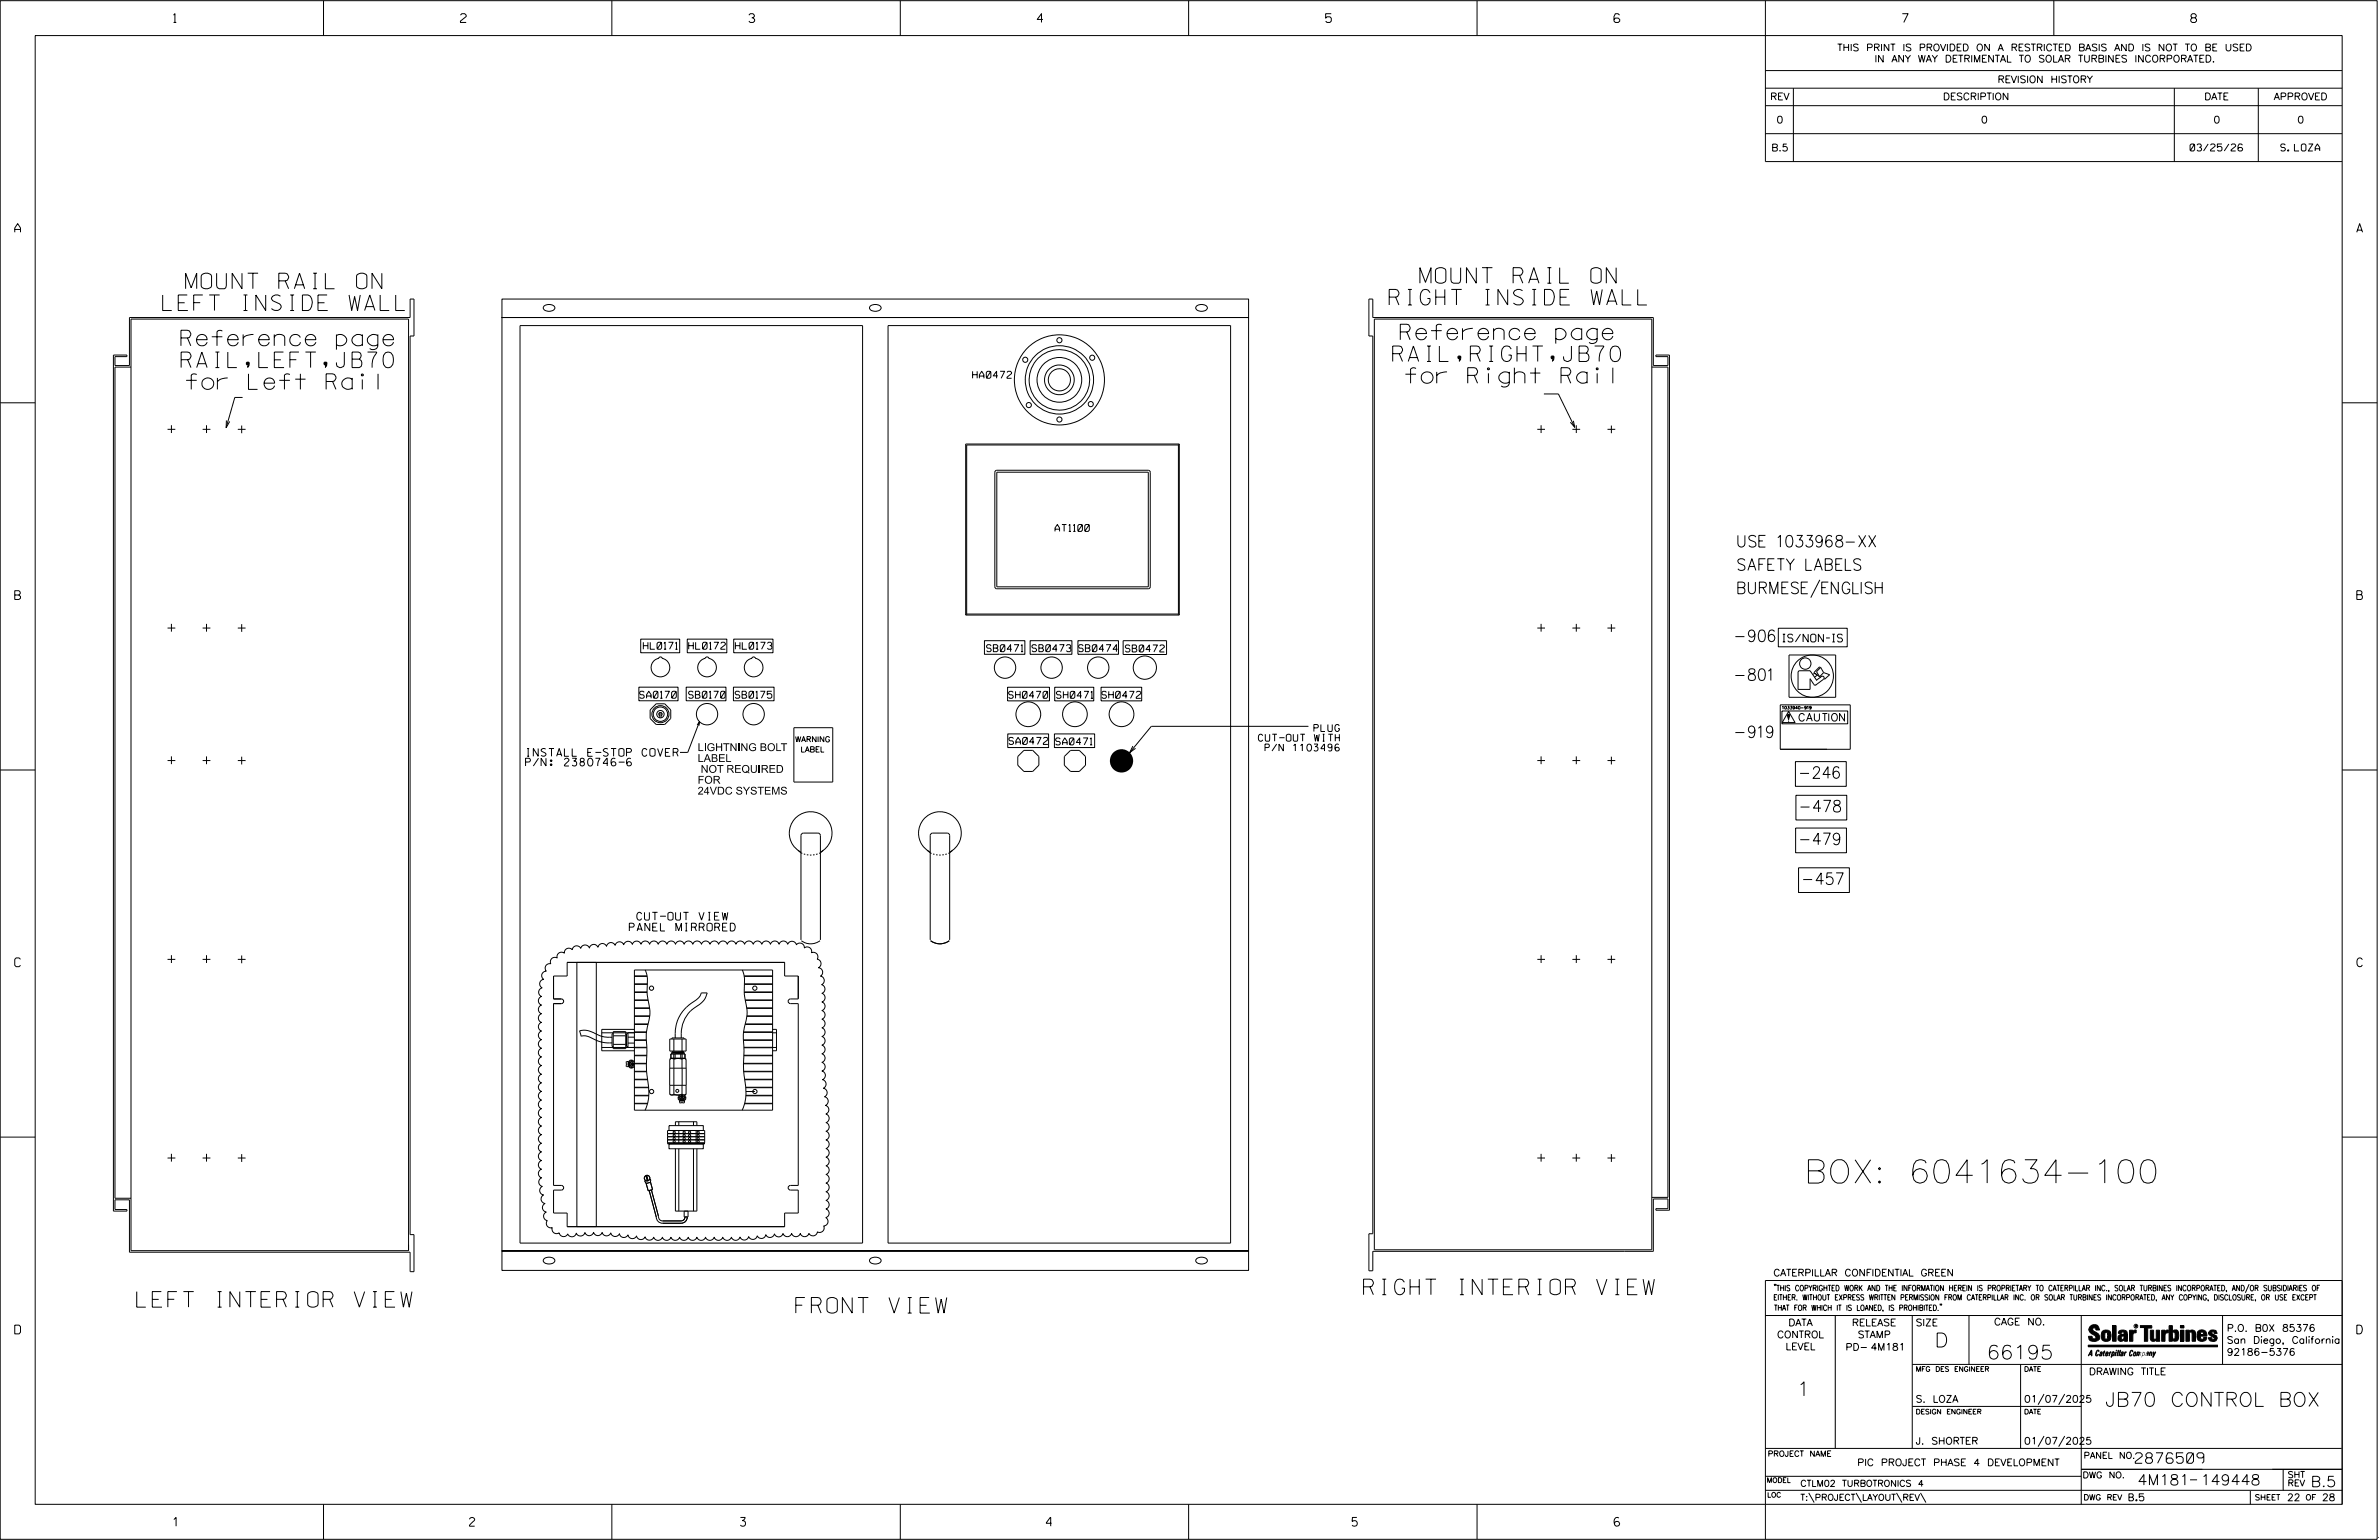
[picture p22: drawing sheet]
<svg xmlns="http://www.w3.org/2000/svg" width="864mm" height="559mm" viewBox="0 0 864 559" stroke-linecap="round" stroke-linejoin="round" font-family="sans-serif">
<defs><g id="words">
<text font-size="8.5" x="654.9" y="429.3">BOX: 6041634-100</text>
<g font-size="5.6">
<text x="67.4" y="104.8">MOUNT RAIL ON</text>
<text x="515.4" y="102.8">MOUNT RAIL ON</text>
<text x="59" y="112.7">LEFT INSIDE WALL</text>
<text x="504.3" y="110.7">RIGHT INSIDE WALL</text>
<text x="65.7" y="125.5">Reference page</text>
<text x="508.3" y="123.3">Reference page</text>
<text x="505.6" y="131.2">RAIL,RIGHT,JB70</text>
<text x="65.8" y="133.4">RAIL,LEFT,JB70</text>
<text x="67.6" y="141.3">for Left Rail</text>
<text x="508.3" y="139.1">for Right Rail</text>
<text x="495" y="469.8">RIGHT INTERIOR VIEW</text>
<text x="49.6" y="474.3">LEFT INTERIOR VIEW</text>
<text x="288.9" y="476.5">FRONT VIEW</text>
</g>
<g font-size="5.1">
<text x="702.3" y="488.8">D</text>
<text x="721.2" y="493.2">66195</text>
<text x="652.2" y="506.5">1</text>
<text x="764.2" y="510.3">JB70 CONTROL BOX</text>
</g>
<g font-size="4.2">
<text x="630.9" y="198.5">USE 1033968-XX</text>
<text x="630.9" y="207">SAFETY LABELS</text>
<text x="630.9" y="215.4">BURMESE/ENGLISH</text>
<text x="630" y="232.8">-906</text>
<text x="630" y="246.9">-801</text>
<text x="630" y="267.6">-919</text>
<text x="653.4" y="282.4">-246</text>
<text x="653.6" y="294.7">-478</text>
<text x="653.5" y="306.5">-479</text>
<text x="654.6" y="321">-457</text>
</g>
<g font-size="3.8">
<text x="775.1" y="531">2876509</text>
<text x="775.9" y="538.9">4M181</text>
<text x="798.8" y="538.9">149448</text>
<text x="838.8" y="539.5">B.5</text>
</g>
<g font-size="3.2">
<text x="63" y="8.2">1</text>
<text x="167.2" y="8.2">2</text>
<text x="271.8" y="8.2">3</text>
<text x="376.5" y="8.2">4</text>
<text x="481.2" y="8.2">5</text>
<text x="690.6" y="8.2">7</text>
<text x="795.3" y="8.2">8</text>
<text x="5.4" y="84.3">A</text>
<text x="855.5" y="84.3">A</text>
<text x="5.4" y="217.5">B</text>
<text x="855.6" y="217.5">B</text>
<text x="5.4" y="350.8">C</text>
<text x="855.6" y="350.8">C</text>
<text x="5.4" y="484">D</text>
<text x="855.6" y="484">D</text>
<text x="62.8" y="553.8">1</text>
<text x="170.4" y="553.8">2</text>
<text x="268.8" y="553.8">3</text>
<text x="379.8" y="553.8">4</text>
<text x="490.8" y="553.8">5</text>
<text x="585.9" y="553.8">6</text>
</g>
<g font-size="2.8">
<text x="647.2" y="232.9">IS/NON-IS</text>
<text x="190.8" y="274.4">INSTALL E-STOP COVER</text>
<text x="253.3" y="272.5">LIGHTNING BOLT</text>
<text x="190.8" y="277.9">P/N: 2380746-6</text>
<text x="253.3" y="276.5">LABEL</text>
<text x="254.3" y="280.4">NOT REQUIRED</text>
<text x="253.3" y="284.4">FOR</text>
<text x="253.3" y="288.3">24VDC SYSTEMS</text>
<text x="231.2" y="333.9">CUT-OUT VIEW</text>
<text x="228.5" y="337.8">PANEL MIRRORED</text>
</g>
<text font-size="2.7" x="653.1" y="261.6">CAUTION</text>
<g font-size="2.5">
<text x="666.9" y="18.5">THIS PRINT IS PROVIDED ON A RESTRICTED BASIS AND IS NOT TO BE USED</text>
<text x="680.5" y="22.6">IN ANY WAY DETRIMENTAL TO SOLAR TURBINES INCORPORATED.</text>
<text x="725.1" y="30">REVISION HISTORY</text>
<text x="642.6" y="36.3">REV</text>
<text x="705.3" y="36.3">DESCRIPTION</text>
<text x="800.2" y="36.3">DATE</text>
<text x="825.4" y="36.3">APPROVED</text>
<text x="644.9" y="44.7">0</text>
<text x="719.1" y="44.7">0</text>
<text x="803.5" y="44.7">0</text>
<text x="834" y="44.7">0</text>
<text x="643" y="54.8">B.5</text>
<text x="795" y="54.8">03/25/26</text>
<text x="827.9" y="54.8">S. LOZA</text>
<text x="353" y="137.3">HA0472</text>
<text x="383" y="192.8">AT1100</text>
<text x="233.5" y="235.6">HL0171</text>
<text x="250" y="235.6">HL0172</text>
<text x="266.9" y="235.6">HL0173</text>
<text x="358.1" y="236.5">SB0471</text>
<text x="374.6" y="236.5">SB0473</text>
<text x="391.5" y="236.5">SB0474</text>
<text x="408.5" y="236.6">SB0472</text>
<text x="232.2" y="253.4">SA0170</text>
<text x="250" y="253.4">SB0170</text>
<text x="266.9" y="253.4">SB0175</text>
<text x="366.2" y="253.4">SH0470</text>
<text x="383.5" y="253.4">SH0471</text>
<text x="400" y="253.4">SH0472</text>
<text x="456.8" y="269">CUT-OUT WITH</text>
<text x="477" y="265.4">PLUG</text>
<text x="366.3" y="270.1">SA0472</text>
<text x="383.2" y="270.3">SA0471</text>
<text x="459.2" y="272.5">P/N 1103496</text>
<text x="643.8" y="463">CATERPILLAR CONFIDENTIAL GREEN</text>
<text x="645.1" y="485.5">CONTROL</text>
<text x="649.2" y="481.1">DATA</text>
<text x="672.3" y="481.1">RELEASE</text>
<text x="674.4" y="485.5">STAMP</text>
<text x="695.4" y="481.1">SIZE</text>
<text x="723.8" y="480.8">CAGE NO.</text>
<text x="808.4" y="483.1">P.O. B0X 85376</text>
<text x="648.2" y="489.8">LEVEL</text>
<text x="669.9" y="490">PD- 4M181</text>
<text x="808.4" y="487.5">San Diego, California</text>
<text x="808.4" y="491.8">92186-5376</text>
<text x="758.3" y="498.9">DRAWING TITLE</text>
<text x="695.4" y="508.9">S. LOZA</text>
<text x="734.8" y="508.9">01/07/2025</text>
<text x="695.4" y="524.1">J. SHORTER</text>
<text x="734.8" y="524.1">01/07/2025</text>
<text x="674.2" y="531.9">PIC PROJECT PHASE 4 DEVELOPMENT</text>
<text x="772.8" y="544.6">B.5</text>
<text x="830.2" y="544.6">22</text>
<text x="842.9" y="544.6">28</text>
</g>
<g font-size="2.3">
<text x="756.4" y="529.2">PANEL NO.</text>
<text x="653.5" y="539.4">CTLM02 TURBOTRONICS 4</text>
<text x="756" y="536.3">DWG NO.</text>
<text x="830.4" y="539.3">REV</text>
<text x="830.4" y="536.2">SHT</text>
<text x="653.5" y="544.5">T:\PROJECT\LAYOUT\REV\</text>
</g>
<g font-size="2">
<text x="288.6" y="269.2">WARNING</text>
<text x="290.6" y="272.9">LABEL</text>
<text x="643.8" y="468.4">&quot;THIS COPYRIGHTED WORK AND THE INFORMATION HEREIN IS PROPRIETARY TO CATERPILLAR INC., SOLAR TURBINES INCORPORATED, AND/OR SUBSIDIARIES OF</text>
<text x="643.8" y="471.8">EITHER. WITHOUT EXPRESS WRITTEN PERMISSION FROM CATERPILLAR INC. OR SOLAR TURBINES INCORPORATED, ANY COPYING, DISCLOSURE, OR USE EXCEPT</text>
<text x="644" y="475.6">THAT FOR WHICH IT IS LOANED, IS PROHIBITED.&quot;</text>
<text x="641.7" y="528.5">PROJECT NAME</text>
<text x="756.3" y="544.3">DWG REV</text>
<text x="818.5" y="544.3">SHEET</text>
<text x="836.9" y="544.3">OF</text>
</g>
<g font-size="1.8">
<text x="695.4" y="497.6">MFG DES ENGINEER</text>
<text x="734.8" y="497.6">DATE</text>
<text x="695.4" y="513.1">DESIGN ENGINEER</text>
<text x="734.8" y="513.1">DATE</text>
<text x="641.3" y="538">MODEL</text>
<text x="641.5" y="543.3">LOC</text>
</g>
<text font-size="1" x="647" y="257.3">1033940-919</text>
<text font-size=".9" x="775.1" y="481.7">R</text>
</g></defs>
<g fill="none" stroke="#000" stroke-width=".36">
<path d="M.1 .2h862.8v558.4h-862.8zM12.8 12.9h837.4v533h-837.4zM117.4 .2v12.7M222.1 .2v12.7M326.8 .2v12.7M431.5 .2v12.7M536.2 .2v12.7M587.9 5.5l-.5-.5h-1l-.5 1v1.7l.5 .4h1l.6-.4v-.6l-.6-.5h-1l-.5 .5M640.9 .2v58.4h209.3M745.6 .2v12.7M640.9 25.6h209.3M640.9 32h209.3"/>
<path d="M640.9 38.3h209.3M651 32v26.6M789.3 32v26.6M819.8 32v26.6M640.9 48.5h209.3M47.6 115.8h100.7v338h-100.7zM148.9 108.5v6.7h-101.9v17.4h-5.3v-3.2h4.4v-.6h-4.9v310.7h4.9v-.6h-4.4v-3.5h5.3v19h101.9v7h1.4v-13.4h-1.4v-326.1h1.4v-13.4M182.2 108.5h271v352.5h-271v-7.1h271h-271v-338.7h271h-271zM188.8 118.1h124.3v333h-124.3zM197.5 111a2.63 2.63 0 0 1 3.9 .7 2.43 2.43 0 0 1-4.2 0zM316 111a2.63 2.63 0 0 1 3.9 .7 2.43 2.43 0 0 1-4.3 0zM322.4 118.1h124.3v333h-124.3z"/>
<path d="M434.4 111a2.62 2.62 0 0 1 3.9 .7 2.43 2.43 0 0 1-4.2 0zM496.9 108.5h1.4v6.7h101.9v17.4h5.3v-3.2h-4.4v-.6h4.9v310.3h-4.9v-.5h4.4v-3.6h-5.3v19.1h-101.9v7h-1.4v-13.4h1.4v-325.8h-1.4zM498.9 115.8h100.7v337.7h-100.7zM47.6 133.2h-5.9v301.6h5.9M599.6 133.2h5.9v301.3h-5.9M.1 146.2h12.7M60.8 155.8h2.8M62.2 154.3v2.8M73.6 155.8h2.8M75 154.3v2.8M82.2 152.6l-.1 2.6 1.3-2.3M86.3 155.8h2.8"/>
<path d="M87.7 154.4v2.8M88.1 144.2h-2.9l-3.1 11M558.1 155.8h2.7M559.4 154.3v2.8M560.5 142.9h5.2l5.9 12.1M570.8 155.8h2.8M571.1 152.7l.5 2.3-1.5-1.8M572.2 154.3v2.8M583.5 155.8h2.9M584.9 154.4v2.8M850.2 146.2h12.7M361.3 170.8l.5-.2h55l.5 .2 .2 .5v41.6l-.2 .5-.5 .2h-55l-.5-.2-.2-.5v-41.6z"/>
<path d="M361.8 171.3h55v41.6h-55zM427.8 161.5v61.3M427.8 161.5h-76.9v61.3M428.1 161.1l-.3 .4M428.1 161.1v62.1M428.1 161.1h-77.5v62.1M660.6 210.4l-3.3 6.5M60.8 227.9h2.8M62.2 226.4v2.8M73.6 227.9h2.8M75 226.4v2.8M86.3 227.9h2.8"/>
<path d="M87.7 226.5v2.8M232.6 231.9h14.1v5h-14.1zM237.2 240l2.2-1.6h.6l.4 .5a3.4 3.4 0 0 1 2.5 4.6 3.4 3.4 0 0 1-4.9 1.6 3.4 3.4 0 0 1-.8-5.1zM249.5 231.9h14.3v5h-14.3zM254.1 240l2.1-1.5a3.8 3.8 0 0 1 3.5 5.1 3.4 3.4 0 0 1-4.9 1.5 3.4 3.4 0 0 1-.7-5.1zM266.3 231.9h14.3v5h-14.3zM271 240l2.3-1.6 .9 .3a3.7 3.7 0 0 1 2.2 5.4 3.4 3.4 0 0 1-4.9 .8 3.4 3.4 0 0 1-.5-4.9zM350.6 223.2h77.5M350.9 222.8h76.9M350.9 222.8l-.3 .4M357.4 232.5h14.6v4.9h-14.6zM373.9 232.5h15.2v4.9h-15.2z"/>
<path d="M391.3 232.5h14.7v4.9h-14.7zM407.7 232.5h15.8v5h-15.8zM427.8 222.8l.3 .4M558.1 227.9h2.7M559.4 226.4v2.8M570.8 227.9h2.8M572.2 226.4v2.8M583.5 227.9h2.9M584.9 226.5v2.8M645.5 228h25.1v6.7h-25.1zM649.4 237.7h17v15.3h-17zM231.9 249.3h14.2v5h-14.2z"/>
<path d="M239.5 259.7a.62 .62 0 0 1-.2-.9 .62 .62 0 0 1 .9 0 .62 .62 0 0 1-.2 .9M239.5 258.6v1.9M240 258.6v1.9M249.1 249.3h14.4v5h-14.4zM266.2 249.3h14.8v5h-14.8zM365.8 249.4h15.2v4.9h-15.2zM382.9 249.4h14.2v4.9h-14.2zM399.7 249.4h14.7v4.9h-14.7zM646.3 255.8h25.4v16.1h-25.4zM646.9 258h23.8v4.6h-23.8zM649.3 258.1l2.3 4.1h-4.6zM649.7 259.7l-.8 .5"/>
<path d="M653.3 243.4h3.8l2.5 3.6M653.4 243.4l-.7 .5v6.1M658.1 244.7l.7-.4 .9 .7-1 .7M659.2 248.5h-.6l-1.5-2.2v3.9h-4.5M659.4 246.8l1.6-1.2a.63 .63 0 0 1 1-.1 .63 .63 0 0 1 0 1l-2.9 2.1M660.5 245.6l.4 .1M660.8 242.3l-.3-.3-2 2.1 2 1.5M662 244.1l2.2 .7-1.8 1.6-.3-.1M662 244.1l-1.1-1.9-1.5 1.5 1.1 1.9M662 244.1l-1.5 1.5M.1 279.4h12.7M60.8 276h2.8"/>
<path d="M62.2 274.5v2.8M73.6 276h2.8M75 274.5v2.8M86.3 276h2.8M87.7 274.6v2.8M253.1 263.1l.8-1.2-.1 1.4M253.9 261.9l-4.2 11.1h-2.9M288.2 264.1h14.1v19.7h-14.1zM365.8 266.3h14.8v5h-14.8zM382.8 266.3h14.6v5h-14.6zM411.2 270.7l-1.1 2.4 2.1-1.6M475 263.6h-57.1l-7.8 9.5"/>
<path d="M558.1 276h2.7M559.4 274.5v2.8M570.8 276h2.8M572.2 274.5v2.8M583.5 276h2.9M584.9 274.6v2.8M651.8 276.4h18.4v8.9h-18.4zM850.2 279.4h12.7M651.9 288.6h18.5v8.9h-18.5zM289.7 308.5l1.6 1.2M290.8 309.2a7.8 7.8 0 0 1-2.5-11.8 7.8 7.8 0 0 1 12 0 7.8 7.8 0 0 1-2.5 11.8M291.8 309.9l.5 .1"/>
<path d="M292.9 310.2h.5M294 310.3h.6M295.7 310.2h-.6M296.8 309.9l-.6 .1M298.9 308.5l-1.6 1.2M336.6 308.5l1.6 1.2M337.7 309.2a7.8 7.8 0 0 1-2.5-11.8 7.8 7.8 0 0 1 12 0 7.8 7.8 0 0 1-2.5 11.8M338.7 309.9l.5 .1M339.8 310.2h.6M340.9 310.3h.6M342.6 310.2h-.5M343.7 309.9l-.6 .1"/>
<path d="M345.8 308.5l-1.6 1.2M651.8 300.5h18.5v8.9h-18.5zM652.9 314.9h18.4v8.9h-18.4zM60.8 348.1h2.8M62.2 346.6v2.8M73.6 348.1h2.8M75 346.6v2.8M86.3 348.1h2.8M87.7 346.7v2.8M200.3 347.8l.7-.4 1.2 .2v-.4a1.66 1.66 0 0 1 .9-1.5 1.66 1.66 0 0 1 1.8 .2 1.65 1.65 0 0 1 .9-1.7 1.65 1.65 0 0 1 1.9 .4 1.65 1.65 0 0 1 1.4-1.4 1.65 1.65 0 0 1 1.7 .9 1.65 1.65 0 0 1 1.6-1.2 1.65 1.65 0 0 1 1.6 1.1 1.62 1.62 0 0 1 1.4-1.3 1.62 1.62 0 0 1 1.7 1 1.63 1.63 0 0 1 1.4-1.3 1.63 1.63 0 0 1 1.7 1 1.65 1.65 0 0 1 1.4-1.4 1.65 1.65 0 0 1 1.7 1 1.62 1.62 0 0 1 1.5-1.3 1.62 1.62 0 0 1 1.6 1.1 1.64 1.64 0 0 1 1.5-1.2 1.64 1.64 0 0 1 1.7 1.1 1.65 1.65 0 0 1 1.5-1.2 1.65 1.65 0 0 1 1.6 1.1 1.64 1.64 0 0 1 1.6-1.1 1.64 1.64 0 0 1 1.5 1.1 1.62 1.62 0 0 1 1.6-1.1 1.62 1.62 0 0 1 1.5 1.1 1.64 1.64 0 0 1 1.6-1.1 1.64 1.64 0 0 1 1.6 1.1 1.64 1.64 0 0 1 1.5-1.1 1.64 1.64 0 0 1 1.6 1.1 1.64 1.64 0 0 1 1.6-1.1 1.64 1.64 0 0 1 1.6 1.1 1.64 1.64 0 0 1 1.5-1.1 1.64 1.64 0 0 1 1.6 1.1 1.64 1.64 0 0 1 1.6-1.1 1.64 1.64 0 0 1 1.5 1.1 1.62 1.62 0 0 1 1.6-1.1 1.62 1.62 0 0 1 1.5 1.1 1.64 1.64 0 0 1 1.6-1.1 1.64 1.64 0 0 1 1.6 1.1 1.64 1.64 0 0 1 1.5-1.1 1.64 1.64 0 0 1 1.6 1.1 1.64 1.64 0 0 1 1.6-1.1 1.64 1.64 0 0 1 1.6 1.1 1.64 1.64 0 0 1 1.5-1.1 1.64 1.64 0 0 1 1.6 1.1 1.64 1.64 0 0 1 1.6-1.1 1.64 1.64 0 0 1 1.5 1.1 1.62 1.62 0 0 1 1.6-1.1 1.62 1.62 0 0 1 1.5 1.1 1.64 1.64 0 0 1 1.6-1.1 1.64 1.64 0 0 1 1.6 1.1 1.64 1.64 0 0 1 1.6-1.1 1.64 1.64 0 0 1 1.5 1.1 1.64 1.64 0 0 1 1.6-1.1 1.64 1.64 0 0 1 1.6 1.1 1.65 1.65 0 0 1 1.6-1 1.65 1.65 0 0 1 1.5 1.2 1.63 1.63 0 0 1 1.9-.5 1.63 1.63 0 0 1 1 1.7 1.65 1.65 0 0 1 1.9-.1 1.65 1.65 0 0 1 .7 1.8 1.65 1.65 0 0 1 1.9 .4 1.65 1.65 0 0 1 .2 2 1.65 1.65 0 0 1 1.3 1.3 1.65 1.65 0 0 1-.9 1.8 1.64 1.64 0 0 1 1.5 1.2 1.64 1.64 0 0 1-.7 1.8 1.65 1.65 0 0 1 1.3 1.4 1.65 1.65 0 0 1-.9 1.7 1.65 1.65 0 0 1 1.2 1.5 1.65 1.65 0 0 1-1.1 1.6 1.66 1.66 0 0 1 1.1 1.6 1.66 1.66 0 0 1-1.1 1.6 1.63 1.63 0 0 1 1.1 1.5 1.63 1.63 0 0 1-1.1 1.6 1.66 1.66 0 0 1 1.1 1.5 1.66 1.66 0 0 1-1.1 1.6 1.66 1.66 0 0 1 1.1 1.6 1.66 1.66 0 0 1-1.1 1.6 1.66 1.66 0 0 1 1.1 1.5 1.66 1.66 0 0 1-1.1 1.6 1.66 1.66 0 0 1 1.1 1.6 1.66 1.66 0 0 1-1.1 1.5 1.66 1.66 0 0 1 1.1 1.6 1.66 1.66 0 0 1-1.1 1.6 1.63 1.63 0 0 1 1.1 1.5 1.63 1.63 0 0 1-1.1 1.6 1.64 1.64 0 0 1 1.1 1.6 1.64 1.64 0 0 1-1.1 1.5 1.65 1.65 0 0 1 1.2 1.5 1.65 1.65 0 0 1-1 1.7 1.64 1.64 0 0 1 1.3 1.4 1.64 1.64 0 0 1-1 1.7 1.65 1.65 0 0 1 1.3 1.4 1.65 1.65 0 0 1-.9 1.7 1.66 1.66 0 0 1 1.3 1.4 1.66 1.66 0 0 1-1 1.7 1.63 1.63 0 0 1 1.3 1.5 1.63 1.63 0 0 1-1.1 1.6 1.65 1.65 0 0 1 1.2 1.6 1.65 1.65 0 0 1-1.1 1.6 1.66 1.66 0 0 1 1.1 1.5 1.66 1.66 0 0 1-1.1 1.6 1.66 1.66 0 0 1 1.1 1.6 1.66 1.66 0 0 1-1.1 1.5 1.66 1.66 0 0 1 1.1 1.6 1.66 1.66 0 0 1-1.1 1.6 1.63 1.63 0 0 1 1.1 1.5 1.63 1.63 0 0 1-1.1 1.6 1.66 1.66 0 0 1 1.1 1.5 1.66 1.66 0 0 1-1.1 1.6 1.66 1.66 0 0 1 1.1 1.6 1.66 1.66 0 0 1-1.1 1.6 1.66 1.66 0 0 1 1.1 1.5 1.66 1.66 0 0 1-1.1 1.6 1.66 1.66 0 0 1 1.1 1.6 1.66 1.66 0 0 1-1.1 1.5 1.66 1.66 0 0 1 1.1 1.6 1.66 1.66 0 0 1-1.1 1.6 1.63 1.63 0 0 1 1.1 1.5 1.63 1.63 0 0 1-1.1 1.6 1.64 1.64 0 0 1 1.1 1.6 1.64 1.64 0 0 1-1.2 1.5 1.64 1.64 0 0 1 .7 1.8 1.64 1.64 0 0 1-1.5 1.3 1.65 1.65 0 0 1-.3 1.9 1.65 1.65 0 0 1-2 .2 1.63 1.63 0 0 1-1.3 1.4 1.63 1.63 0 0 1-1.7-.8 1.64 1.64 0 0 1-1.6 1.1 1.64 1.64 0 0 1-1.6-1.1 1.64 1.64 0 0 1-1.6 1.1 1.64 1.64 0 0 1-1.5-1.1 1.65 1.65 0 0 1-1.6 1.1 1.65 1.65 0 0 1-1.6-1.1 1.63 1.63 0 0 1-1.5 1.2 1.63 1.63 0 0 1-1.6-1.1 1.66 1.66 0 0 1-1.4 1.3 1.66 1.66 0 0 1-1.7-1 1.65 1.65 0 0 1-1.4 1.4 1.65 1.65 0 0 1-1.7-.9 1.64 1.64 0 0 1-1.5 1.2 1.64 1.64 0 0 1-1.6-1 1.64 1.64 0 0 1-1.5 1.3 1.64 1.64 0 0 1-1.7-1.1 1.64 1.64 0 0 1-1.5 1.2 1.64 1.64 0 0 1-1.6-1.2 1.66 1.66 0 0 1-1.6 1.2 1.66 1.66 0 0 1-1.5-1.2 1.63 1.63 0 0 1-1.6 1.2 1.63 1.63 0 0 1-1.5-1.2 1.66 1.66 0 0 1-1.6 1.2 1.66 1.66 0 0 1-1.6-1.2 1.66 1.66 0 0 1-1.6 1.2 1.66 1.66 0 0 1-1.5-1.2 1.66 1.66 0 0 1-1.6 1.2 1.66 1.66 0 0 1-1.6-1.2 1.66 1.66 0 0 1-1.5 1.2 1.66 1.66 0 0 1-1.6-1.2 1.66 1.66 0 0 1-1.6 1.2 1.66 1.66 0 0 1-1.5-1.2 1.63 1.63 0 0 1-1.6 1.2 1.63 1.63 0 0 1-1.5-1.2 1.66 1.66 0 0 1-1.6 1.2 1.66 1.66 0 0 1-1.6-1.2 1.66 1.66 0 0 1-1.6 1.1 1.66 1.66 0 0 1-1.5-1.2 1.63 1.63 0 0 1-1.7 1 1.63 1.63 0 0 1-1.4-1.3 1.63 1.63 0 0 1-1.7 .9 1.63 1.63 0 0 1-1.4-1.3 1.65 1.65 0 0 1-1.7 .9 1.65 1.65 0 0 1-1.4-1.3 1.66 1.66 0 0 1-1.7 1 1.66 1.66 0 0 1-1.5-1.3 1.65 1.65 0 0 1-1.6 1.1 1.65 1.65 0 0 1-1.5-1.3 1.62 1.62 0 0 1-1.6 1.1 1.62 1.62 0 0 1-1.5-1.1 1.64 1.64 0 0 1-1.6 1.2 1.64 1.64 0 0 1-1.6-1.1 1.66 1.66 0 0 1-1.5 1.2 1.66 1.66 0 0 1-1.6-1 1.63 1.63 0 0 1-1.4 1.3 1.63 1.63 0 0 1-1.7-1 1.64 1.64 0 0 1-1.7 .9 1.64 1.64 0 0 1-1.4-1.4 1.66 1.66 0 0 1-2 0 1.66 1.66 0 0 1-.6-1.8 1.63 1.63 0 0 1-1.8-.7 1.63 1.63 0 0 1 0-1.9 1.64 1.64 0 0 1-1.3-1.4 1.64 1.64 0 0 1 1-1.7 1.64 1.64 0 0 1-1.4-1.4 1.64 1.64 0 0 1 .9-1.7 1.65 1.65 0 0 1-1.4-1.4 1.65 1.65 0 0 1 .9-1.7 1.64 1.64 0 0 1-1.4-1.4 1.64 1.64 0 0 1 1-1.7 1.63 1.63 0 0 1-1.3-1.5 1.63 1.63 0 0 1 1-1.6 1.65 1.65 0 0 1-1.2-1.6 1.65 1.65 0 0 1 1.2-1.5 1.66 1.66 0 0 1-1.2-1.6 1.66 1.66 0 0 1 1.2-1.6 1.66 1.66 0 0 1-1.2-1.6 1.66 1.66 0 0 1 1.2-1.5 1.66 1.66 0 0 1-1.2-1.6 1.66 1.66 0 0 1 1.2-1.6 1.63 1.63 0 0 1-1.2-1.5 1.63 1.63 0 0 1 1.2-1.6 1.66 1.66 0 0 1-1.2-1.5 1.66 1.66 0 0 1 1.2-1.6 1.66 1.66 0 0 1-1.2-1.6 1.66 1.66 0 0 1 1.2-1.6 1.66 1.66 0 0 1-1.2-1.5 1.66 1.66 0 0 1 1.2-1.6 1.66 1.66 0 0 1-1.2-1.6 1.66 1.66 0 0 1 1.2-1.5 1.66 1.66 0 0 1-1.2-1.6 1.66 1.66 0 0 1 1.2-1.6 1.63 1.63 0 0 1-1.2-1.5 1.63 1.63 0 0 1 1.2-1.6 1.66 1.66 0 0 1-1.2-1.5 1.66 1.66 0 0 1 1.2-1.6 1.66 1.66 0 0 1-1.2-1.6 1.66 1.66 0 0 1 1.2-1.6 1.66 1.66 0 0 1-1.2-1.5 1.66 1.66 0 0 1 1.2-1.6 1.66 1.66 0 0 1-1.2-1.6 1.66 1.66 0 0 1 1.2-1.5 1.63 1.63 0 0 1-1.2-1.6 1.63 1.63 0 0 1 1.2-1.5 1.66 1.66 0 0 1-1.2-1.6 1.66 1.66 0 0 1 1.2-1.6 1.66 1.66 0 0 1-1.2-1.5 1.66 1.66 0 0 1 1.2-1.6 1.66 1.66 0 0 1-1.2-1.6 1.66 1.66 0 0 1 1.2-1.6 1.66 1.66 0 0 1-1.2-1.5 1.66 1.66 0 0 1 1.2-1.6 1.66 1.66 0 0 1-1.2-1.6 1.66 1.66 0 0 1 1.2-1.5 1.64 1.64 0 0 1-1.1-1.7 1.64 1.64 0 0 1 1.3-1.4 1.66 1.66 0 0 1-.9-1.8 1.66 1.66 0 0 1 1.4-1.3 1.62 1.62 0 0 1-.6-1.9 1.62 1.62 0 0 1 1.6-1.1 1.64 1.64 0 0 1-.2-1.9 1.64 1.64 0 0 1 1.8-.8v-1.2zM200.9 354.2h5v-5h78.9v5h5v8.3h-2.9a.85 .85 0 0 0-.8 .8 .85 .85 0 0 0 .8 .9h2.9v65.9h-2.9a.85 .85 0 0 0-.8 .9 .85 .85 0 0 0 .8 .8h2.9v8.4h-5v4.9h-78.9v-4.9h-5v-8.4h2.9a.85 .85 0 0 0 .8-.8 .85 .85 0 0 0-.8-.9h-2.9v-65.9h2.9a.85 .85 0 0 0 .8-.9 .85 .85 0 0 0-.8-.8h-2.9zM209.4 349.2v95.9"/>
<path d="M216.5 349.2v95.9M230.3 352h50.2v50.8h-50.2zM230.3 357h4.7M230.3 359.9h4.6M230.3 354.3h4.6M230.3 357.2h4.7M230.3 354.1h4.6M234.2 352a15.3 15.3 0 0 1 .7 7.9l.3 2.6a17.7 17.7 0 0 1-.4 11.2l-.2 2.5 .2 4.2a60.2 60.2 0 0 0 .7 15.5l-.2 3.4-1.1 3.5M269.5 352a22 22 0 0 1 .7 8.8l.2 1.7a17.3 17.3 0 0 1-.4 11.2l-.2 2.5 .3 4.2a59.4 59.4 0 0 0 .7 15.5l-.2 3.4-1.2 3.5M270.2 359.9h10.3M270.2 354.1h10.3M270.2 354.3h10.3"/>
<path d="M270.3 357h10.2M270.3 357.2h10.2M290.8 341.1v-37.9l.2-.6 .6-.3h5.3l.7 .3 .2 .6v37.9M290.9 341.3a5.6 5.6 0 0 0 6.8 0M337.7 341.1v-37.9l.2-.6 .7-.3h5.3l.6 .3 .2 .6v37.9M337.8 341.3a5.6 5.6 0 0 0 6.8 0l-.2 .2a5.6 5.6 0 0 1-6.6-.2zM558.1 348.1h2.7M559.4 346.6v2.8M570.8 348.1h2.8M572.2 346.6v2.8M583.5 348.1h2.9M584.9 346.7v2.8"/>
<path d="M222.2 376.4l-2.8-.1-2.8-1a8 8 0 0 0-6.2-1.2l.6 1.9a6.9 6.9 0 0 1 5.1 1.3 12.1 12.1 0 0 0 6.1 1.1M222.6 375.1h-.4v4.6h.4M222.6 374.3h4.6v6.2h-4.6zM222.6 375.8h4.6M222.6 379h4.6M227.2 379.4h.2M227.2 375.4h.2M228 376.3h2.3M228 378.5h2.3M228 375.1h-.6v4.7h.6M228 379.8v.3M228 375.1v4.7"/>
<path d="M228 374.7v.4M230.3 368.8h5.6M230.3 377.5h4.3M230.3 373.5h-11.9v7.8h11.9M230.3 362.8h5M230.3 365.7h5.5M230.3 368.6h5.6M230.3 371.7h4.9M230.3 371.5h5M230.3 374.4h4.4M230.3 377.3h4.3M230.3 363h5"/>
<path d="M230.3 365.9h5.5M230.3 374.6h4.4M230.3 360.1h4.6M230.3 374.7l-11.9 .1M243.1 377h6v4.4h-6zM243.9 377v-.4h4.4v.4M244.6 377v4.4M247.3 376.6a12 12 0 0 1 6.7-12.1l1.7-1.7 1-2.5h-2.1a6.3 6.3 0 0 1-3.7 3.8 13.5 13.5 0 0 0-5.8 12.5M247.6 377v4.4M269.9 377.5h10.6M269.9 377.3h10.6M269.9 374.4h10.6"/>
<path d="M269.9 374.6h10.6M270.2 360.1h10.3M270.5 362.8h10M270.5 371.7h10M270.5 363h10M270.5 371.5h10M271.1 365.9h9.4M271.1 365.7h9.4M271.1 368.8h9.4M271.1 368.6h9.4M280.5 373.5h1.4v7.8h-1.4M280.5 374.8h1.4"/>
<path d="M218.4 380.1h11.9M227.3 387h.1M227.3 385.3v.7h.3v.3h-.3v.7M227.4 385.2h.6v1.9l-.6-.1M227.4 385.2l-.1 .1M228 386.6h.2M228 385.6h.2M228.2 385.1h.2v2h-.2zM228.4 386.6l.1 .1M228.4 385.6h.1M228.6 384.9l1-.2v.2l-.9 .2v2.1l.9 .1v.3l-1-.3zM228.7 386.7h.4"/>
<path d="M228.7 385.6h.4M229.1 385.1h1.2M229.1 387.1h1.2M229.6 385.7l.1 .9zM229.6 386.1l-.4 .1h.4M229.8 385.8l.1 .7zM230 385.9v.4zM230.3 397.6h5.2M230.3 380.2h4.5M230.3 386h4.3M230.3 385h-1.2v2.2h1.2M230.3 385.8h4.3"/>
<path d="M230.3 380h4.5M230.3 382.9h4.5M230.3 388.7h4.4M230.3 391.6h4.8M230.3 394.5h5.1M230.3 397.4h5.2M230.3 383.1h4.5M230.3 394.7h5.2M230.3 391.8h4.8M230.3 388.9h4.4M243.1 387.6h6v6.2h-6M243.1 397l.4 .3h5.2"/>
<path d="M243.1 384.4v12.6M243.8 384h.1M243.8 384v.1M243.8 382.4h4.6M243.8 381.8h4.6M243.8 382.4h-.3v1.6M243.8 381.8v.6M243.9 384.1l-.8 .3M243.9 384.1l.7 .3M244.1 381.8h-.3M244.2 381.4v.3h3.8M244.3 381.7l-.1 .1"/>
<path d="M244.6 382.4v1.6M244.6 382.4h.5M244.6 397l-.7 .3-.8-.3M244.6 384.4v12.6M245.1 382.4h2M245.1 382.4v1.6M246.2 398h.2l.2 .9h2l.1-.9h.3l-.1 .8-.4 .3-2.1-.1zM246.6 399.2h2v.2h-2zM246.6 397.3v1.2M246.7 399.5h1.8l-.1 .7h-.7v-.3h-.3v.3h-.6zM247.1 381.8l-2.9 .1 3.8 .1-2.9 .1-.2-.3M247.1 381.8h.9"/>
<path d="M247.1 398.5v.4M247.1 399.1v.1M247.1 399.4v.1M247.1 397.9l.9 .1zM247.1 382.4v1.6M247.1 382.4h.5M247.2 397.7l.7 .1zM247.4 397.5l.4 .1M247.4 397.5v.1M247.5 398l.1 .4M247.5 398.4h.1M247.6 397a3.6 3.6 0 0 1-3 0"/>
<path d="M247.6 384.4a3.6 3.6 0 0 0-3 0M247.6 384.4v12.6M247.6 399.2h.1M247.6 382.4h1M247.6 382.4v1.6M247.7 399.4l-.2-.2 .1 .2M247.8 397.5v.1M248 381.7l-.9 .1M248 381.4v.3M248 399.4v.1M248.1 398.5v.4M248.1 399.1v.1"/>
<path d="M248.1 381.8h.3M248.4 381.8v.6M248.4 382.4h.3M248.4 384v.1M248.4 384h.1M248.5 397.3v1.2M248.6 382.4v1.6h-5v-1.6h1M248.6 397.3v1.2h-2.1v-1.2M249.1 384.4l-.8-.3-.7 .3M249.1 384.4l-.4-.3h-5.2l-.4 .3M249.1 384.4v3.2M249.1 393.8v3.2"/>
<path d="M249.1 397l-.8 .3-.7-.3M249.1 397l-.4 .3M269.9 386h10.6M269.9 385.8h10.6M270 388.7h10.5M270 388.9h10.5M270 383.1h10.5M270 382.9h10.5M270.1 380.2h10.4M270.1 380h10.4M270.3 391.6h10.2M270.3 391.8h10.2"/>
<path d="M270.7 394.7h9.8M270.7 394.5h9.8M270.8 397.6h9.7M270.8 397.4h9.7M270.8 396.1h3.2M280.5 380.1h1.4M.1 412.6h12.7M62.2 418.7v2.8M75 418.7v2.8M87.7 418.8v2.8M230.3 400.5h4.8M230.3 400.3h4.8"/>
<path d="M242.3 410.2h13.5v4.5h-13.5zM242.3 411.3h13.5M242.3 412.5h13.5M242.3 413.6h13.5M242.4 414.7h13.3v.4h-13.3zM242.9 415.1h12.4v1.7h-12.4zM242.9 408.4h12.4v1.8h-12.4zM245.2 416.8v22.7h7.8v-22.7M245.2 408.4v-1.4h7.8v1.4M246.4 407v1.4M246.4 410.2v4.5M246.4 416.8v22.7"/>
<path d="M251.7 407v1.4M251.7 416.8v22.7M252.7 410.2v4.5M270.3 400.5h10.2M270.3 400.3h10.2M559.4 418.7v2.8M572.2 418.7v2.8M584.9 418.8v2.8M850.2 412.6h12.7M60.8 420.2h2.8M73.6 420.2h2.8M86.3 420.2h2.8"/>
<path d="M234.1 428.4l.5 1.1M234.5 426.6l.5 1.9M234.6 429.4l1.5-.4 .8 2.7-1.6 .4zM234.7 426.5l.6 1.9M235.7 432l2.5 9.6a2.29 2.29 0 0 0 2.3 2.3h6.8a2.23 2.23 0 0 0 2.2-2.3M236.1 427.8l.1 1.3M236.5 431.8l2.5 9.6a1.5 1.5 0 0 0 1.5 1.6h6.8a1.39 1.39 0 0 0 1.3-1.4M248.4 439.5v2.1h1.4v-2.1M558.1 420.2h2.7M570.8 420.2h2.8M583.5 420.2h2.9M197.5 456.7a2.62 2.62 0 0 1 3.9 .7 2.43 2.43 0 0 1-4.2 0z"/>
<path d="M248.6 441.6h.1M316 456.7a2.62 2.62 0 0 1 3.9 .7 2.43 2.43 0 0 1-4.3 0zM434.4 456.7a2.61 2.61 0 0 1 3.9 .7 2.43 2.43 0 0 1-4.2 0zM640.9 477.3h209.3M644.2 466.1l-.1 .4M644.7 466.1l-.2 .4M666.2 477.3v48.3M694.2 477.3v48.3M704.4 473.3l-.1 .4M704.8 473.3l-.1 .4M714.8 477.3v17.8M755.5 477.3v68.6"/>
<path d="M806.8 477.3v17.8M816.5 466l-1.4 3.1M850.2 464.6h-209.3v94M850.2 464.8v81.1M694.2 495.1h156M733.5 495.1v30.5M758.6 481.4a2.02 2.02 0 0 1 3.1-.1l.5 1.3h-1.3l-.2-.6-.4-.2-.6 .1-.1 .4 .4 .7a2.46 2.46 0 0 1 2.2 2.9 2.83 2.83 0 0 1-3.8 .3l-.3-1.3h1.3l.2 .7 .6 .3 .5-.2 .2-.5-.4-.6-1.9-1.2-.4-.9zM759.2 491.3h-.7l.7-1.2v1.9h.2l-.1-2.1-1.3 2.1 .5-.5h.7M761.3 490l.3-.2 .4 .3-.1 .3-.3-.4-.4 .3-.3 1.6h.4l.4-.5-.3 .6-.4 .1-.3-.4zM762.6 490.6l.5-.1-.1 1.4h-.9a.74 .74 0 0 1 .9-.8l-.3 .7-.5 .1 .2-.5 .6-.2v-.5l-.7 .2zM763 483.2a2.17 2.17 0 0 1 3.1 0l.3 1.4-.3 1.5a2.17 2.17 0 0 1-3.1 0l-.3-1.5zM763.6 490.5l.4-.4 .2 .6h-.3l-.3 .9 .2 .4-.3-.1z"/>
<path d="M764.1 483.7l.5-.4 .4 .3v2.2l-.4 .2-.5-.2zM764.6 491.1l.6 .2v-.7l-.4-.1-.4 .6-.1 .8h.6M764.6 491.1l-.1 .8h.4M764.6 482.6v.8M764.8 490.7l.4 .1v.3h-.6zM765 491.5l-.1 .4zM766 490.5l-.5 1.5zM766 490.8l.4-.3-.4 .4M766.9 481h1.3v5.7h-1.3zM767 490.8l.5 .1-.3 .8-.4 .2zM767.3 490.5h-.5l-.5 2M767.3 490.5a.8 .8 0 0 1 .2 1 .8 .8 0 0 1-.9 .4l-.1 .6"/>
<path d="M767.3 490.5l-.1 .2M768.1 490.5l-.4 1.5zM768.2 489.9h.3l-.1 .2h-.2zM769 489.9l-.5 2.1zM769.7 489.9l-.6 2.1zM770.1 491.4l.5-.3-.5 .8zM770.4 491.9h.1M770.6 491.1l.1-.4-.7 .2 .1-.3 .6-.1 .2 .3-.5 1.1M770.6 491.1a.74 .74 0 0 0-.8 .8h.6M771 484.8h-.7l-.3 .6 .4 .7 .5-.3 .1-2.4h-.8l-.1 .4h-1.2a1.71 1.71 0 0 1 1.8-1.3 1.71 1.71 0 0 1 1.6 1.4v2.8h-1.1l-.1-.6M771 484.2l-1.5 .1a1.41 1.41 0 0 0 0 2.4l.5 .1 1.1-.7M771.2 486.1h-.1"/>
<path d="M771.4 490.5l.1 .3 .4-.3-.9 1.5zM771.5 490.8h.1M773 482.7h1.2v.5l.5-.5 .7-.1v1h-.6l-.5 .4-.1 2.7h-1.2zM773.3 490.3l.6-.4 .4 .2-.1 .4-.3-.4a1.28 1.28 0 0 0-.5 1.8l.6-.4-.1 .4-.8 .1zM774.7 490.8l.5-.3a.88 .88 0 0 1 .2 .9 .88 .88 0 0 1-.7 .7l-.2-.2zM774.8 490.9h.5l-.3 1h-.3l-.2-.2zM775.2 490.5l-.1 .2M776.8 481h4.3v.9h-1.5v4.8h-1.3M776.8 490.6l-.8 .2v-.3l-.4 1.5 .8-1.3v1.3l.3-1.2M779.3 491.1h.4M779.6 490.5h.3l-.3 1.4M779.6 490.7h.2l-.1 .4"/>
<path d="M779.7 491.1l-.1 .4M779.7 491.1l-.4 .2M780.1 492l.4-1.5 .1 .3 .3-.3 .3 .2-.3 1.3v-1.3l-.7 1.3M780.6 482.7h1.2v2.7l.1 .4 .4 .3 .4-.7v-2.7h1.2l.1 4h-1.3v-.5l-1.1 .6-.7-.3-.3-.7zM781.6 492.5l1-2-.8 1.3-.2-1.3-.2 2M784.7 482.7h1.2v.5l.5-.5 .7-.1v1h-.5l-.6 .4-.1 2.7h-1.2zM787.4 481h1.2v2a1.4 1.4 0 0 1 2.2 .2l.1 1.4-.4 1.9-1.5 .1-.4-.5v-1l.5 .9 .5-.3v-2.1l-.5-.4-.5 .7v2.8h-1.2zM791.5 482.7h1.3v4h-1.3zM791.5 481h1.3v.9h-1.3zM793.5 482.7h1.3v.4l.7-.5 1.1 .2 .4 .6v3.3h-1.2l-.3-3.4-.7 .2v3.2h-1.3zM794.8 483.1h.1M797.7 483.2a1.92 1.92 0 0 1 2.4-.5 1.92 1.92 0 0 1 1 2.1h-2.3v.8l.6 .5 .5-.3v-.5h1.2a1.83 1.83 0 0 1-2.1 1.4 1.83 1.83 0 0 1-1.5-2.1z"/>
<path d="M798.8 484.2v.6M799.1 483.4h.6l.2 .8h-1.1zM804.6 482.9a1.84 1.84 0 0 0-2.9 .8 3.3 3.3 0 0 0 2.2 1.9l-.5 .5-.4-.3-.1-.4h-1.2l.1 .6a1.92 1.92 0 0 0 2.9 .4M804.9 483.8h-1.2l-.2-.6-.5 .1-.1 .3 .1 .3 1.8 .9M805.1 488.1h-47.1v.6h47.1M694.2 510.3h61.3M742 505.8l-2.2 3.9M749.5 505.8l-2.2 3.9M640.9 525.6h209.2M640.9 535.7h114.6M742 521.1l-2.2 3.8M749.5 521.1l-2.2 3.8"/>
<path d="M755.5 533.2h94.7M795 537h2.6M828.8 533.2v7.6M117.4 545.9v12.7M222.1 545.9v12.7M326.8 545.9v12.7M431.5 545.9v12.7M536.2 545.9v12.7M640.9 540.8h209.3M656.6 541.7l2 3.5M673.8 541.7l1.9 3.5M688.4 541.7l2 3.5"/>
<path d="M697.2 541.7l1.9 3.5M816.9 541v4.9M863.5 558h.1"/>
<circle cx="372.2" cy="130.5" r=".93"/>
<circle cx="384.6" cy="137.8" r="12.4"/>
<circle cx="384.6" cy="137.8" r="5.4"/>
<circle cx="384.6" cy="137.8" r="4"/>
<circle cx="384.6" cy="137.8" r="11"/>
<circle cx="384.6" cy="137.8" r="16.4"/>
<circle cx="384.6" cy="137.8" r="8.1"/>
<circle cx="384.6" cy="123.5" r=".94"/>
<circle cx="396.5" cy="129.8" r=".92"/>
<circle cx="373.5" cy="147" r=".93"/>
<circle cx="384.6" cy="152.2" r=".93"/>
<circle cx="395.9" cy="146.6" r=".93"/>
<circle cx="239.7" cy="259.1" r="2.61"/>
<circle cx="239.7" cy="259.1" r="4.1"/>
<circle cx="239.7" cy="259.1" r="1.34"/>
<circle cx="239.8" cy="259.1" r="3.1"/>
<circle cx="256.7" cy="259.1" r="3.9"/>
<circle cx="273.6" cy="259.1" r="3.9"/>
<circle cx="364.8" cy="242.3" r="3.9"/>
<circle cx="373.3" cy="259.2" r="4.5"/>
<circle cx="381.7" cy="242.3" r="3.9"/>
<circle cx="390.2" cy="259.2" r="4.5"/>
<circle cx="398.7" cy="242.3" r="3.9"/>
<circle cx="407.1" cy="259.2" r="4.5"/>
<circle cx="415.6" cy="242.3" r="4.2"/>
<circle cx="655.3" cy="240.8" r="2.07"/>
<circle cx="657.9" cy="245.3" r="7.7"/>
<circle cx="373.3" cy="276.1" r="4.1"/>
<circle cx="390.2" cy="276.1" r="4.2"/>
<circle cx="236.5" cy="358.6" r=".77"/>
<circle cx="274" cy="358.6" r=".77"/>
<circle cx="229.7" cy="386.1" r=".54"/>
<circle cx="236.5" cy="396.1" r=".77"/>
<circle cx="245.9" cy="395.8" r=".54"/>
<circle cx="247.6" cy="397.9" r=".51"/>
<circle cx="274" cy="396.1" r=".77"/>
<circle cx="244.7" cy="413.1" r=".39"/>
<circle cx="244.7" cy="412" r=".39"/>
<circle cx="244.7" cy="414.2" r=".39"/>
<circle cx="244.7" cy="410.8" r=".4"/>
<circle cx="248.3" cy="412" r=".4"/>
<circle cx="248.3" cy="413.1" r=".4"/>
<circle cx="248.3" cy="414.2" r=".4"/>
<circle cx="248.3" cy="410.8" r=".41"/>
<circle cx="250.3" cy="413.1" r=".39"/>
<circle cx="250.3" cy="414.2" r=".39"/>
<circle cx="250.3" cy="412" r=".39"/>
<circle cx="250.3" cy="410.8" r=".4"/>
<circle cx="253.4" cy="414.2" r=".39"/>
<circle cx="253.4" cy="412" r=".39"/>
<circle cx="253.4" cy="413.1" r=".39"/>
<circle cx="253.4" cy="410.8" r=".4"/>
<circle cx="234.9" cy="427.5" r="1.01"/>
<circle cx="775.4" cy="481.2" r=".69"/>
</g>
<g fill="#000">
<path d="M768.1 490.5l-.4 1.5zM768.2 489.9h.3l-.1 .2h-.2zM769 489.9l-.5 2.1zM769.7 489.9l-.6 2.1zM791.5 481h1.3v.9h-1.3zM791.5 482.7h1.3v4h-1.3zM758 488.1h47.1v.6h-47.1z"/>
<path d="M648.9 259.1l.5-.1 .4 .4-.4 2.1-.7-1.9z" fill-rule="evenodd"/>
<path d="M649.1 261.7l.4 .1-.2 .2z" fill-rule="evenodd"/>
<path d="M759.2 489.9l-1.2 2.1 .5-.5h.7v.5h.2zM759.2 490.1v1.2h-.7z" fill-rule="evenodd"/>
<path d="M758.6 481.4a2.02 2.02 0 0 1 3.1-.1l.5 1.3h-1.3l-.2-.6-.4-.2-.6 .1-.1 .4 .4 .7a2.46 2.46 0 0 1 2.2 2.9 2.83 2.83 0 0 1-3.8 .3l-.3-1.3h1.3l.2 .7 .6 .3 .5-.2 .2-.5-.4-.6-1.9-1.2-.4-.9z" fill-rule="evenodd"/>
<path d="M761.3 490l.3-.2 .4 .3-.1 .3-.3-.4-.4 .3-.3 1.6h.4l.4-.5-.3 .6-.4 .1-.3-.4z" fill-rule="evenodd"/>
<path d="M762.6 490.6l.5-.1-.1 1.4h-.9a.74 .74 0 0 1 .9-.8l-.6 .3-.2 .5 .5-.1 .3-.6v-.5l-.7 .2z" fill-rule="evenodd"/>
<path d="M763.6 490.5l.4-.4 .2 .6h-.3l-.3 .9 .2 .4-.3-.1z" fill-rule="evenodd"/>
<path d="M764.8 490.5l.5 .3-.1 .5h-.6l.6-.2v-.3l-.4-.1-.3 1.2h.4l.3-.4-.6 .6-.3-.2v-.4z" fill-rule="evenodd"/>
<path d="M763 483.2a2.17 2.17 0 0 1 3.1 0l.3 1.4-.3 1.5a2.17 2.17 0 0 1-3.1 0l-.3-1.5zM764.1 483.7v2.1l.5 .2 .4-.2v-2.2l-.4-.3z" fill-rule="evenodd"/>
<path d="M766 490.5v.3l.4-.1-.4 .2-.5 1.1z" fill-rule="evenodd"/>
<path d="M766.8 490.5l-.5 2 .3-.6a.71 .71 0 0 0 .9-.5 .71 .71 0 0 0-.4-.9zM767 490.8l.5 .1-.3 .8-.4 .2z" fill-rule="evenodd"/>
<path d="M766.9 481h1.3v5.7h-1.3z" fill-rule="evenodd"/>
<path d="M770.1 490.6l.6-.1 .2 .3-.4 1.2-.5 .1-.2-.5 .3-.5h.5l-.7 .5v.3l.4-.1 .4-.9-.5-.2-.2 .2z" fill-rule="evenodd"/>
<path d="M769.4 482.8l-.5 1h1.2l.1-.4h.8v.8l-1.5 .1a1.41 1.41 0 0 0 0 2.4l.5 .1 1.1-.7 .1 .6h1.1v-2.8a1.79 1.79 0 0 0-2.4-1.2zM770.3 484.8h.7l-.1 1-.5 .3-.4-.7z" fill-rule="evenodd"/>
<path d="M771.4 490.5l.1 .3 .4-.3-.9 1.5z" fill-rule="evenodd"/>
<path d="M773 482.7h1.2v.5l.5-.5 .7-.1v1h-.6l-.5 .4-.1 2.7h-1.2z" fill-rule="evenodd"/>
<path d="M773.3 490.3l.6-.4 .4 .2-.1 .4-.3-.4a1.28 1.28 0 0 0-.5 1.8l.6-.4-.3 .5h-.6z" fill-rule="evenodd"/>
<path d="M774.7 490.8l-.2 1.1h.7a.96 .96 0 0 0 0-1.4zM774.8 490.9h.5l-.1 .6-.5 .4-.2-.2z" fill-rule="evenodd"/>
<path d="M776 490.5v.3l.4-.3 .2 .3 .7-.2-.3 1.4v-1.3l-.6 1.3v-1.3l-.8 1.3z" fill-rule="evenodd"/>
<path d="M776.8 481h4.3v.9h-1.5v4.8h-1.3v-4.8h-1.5z" fill-rule="evenodd"/>
<path d="M777.9 490.5l-.5 2 .3-.6a.71 .71 0 0 0 .9-.5 .71 .71 0 0 0-.4-.9zM778.1 490.8l.3-.1 .1 .4-.5 .8-.2-.5z" fill-rule="evenodd"/>
<path d="M779.3 490.6l.6-.1-.3 1.5-.7-.1a.67 .67 0 0 1 .8-.8l-.6 .3-.1 .5 .4-.1 .4-.9-.4-.2-.3 .2z" fill-rule="evenodd"/>
<path d="M780.5 490.5l.1 .3 .3-.3 .3 .2-.3 1.3v-1.3l-.8 1.3z" fill-rule="evenodd"/>
<path d="M780.6 482.7h1.2v2.7l.1 .4 .4 .3 .4-.7v-2.7h1.2l.1 4h-1.3v-.5l-1.1 .6-.7-.3-.3-.7z" fill-rule="evenodd"/>
<path d="M781.6 490.5l.2 1.3 .8-1.3-1.2 2z" fill-rule="evenodd"/>
<path d="M784.7 482.7h1.2v.5l.5-.5 .7-.1v1h-.5l-.6 .4-.1 2.7h-1.2z" fill-rule="evenodd"/>
<path d="M787.4 481h1.2v2a1.4 1.4 0 0 1 2.2 .2l.1 1.4-.4 1.9-1.5 .1-.4-.5v-1l.5 .9 .5-.3v-2.1l-.5-.4-.5 .7v2.8h-1.2z" fill-rule="evenodd"/>
<path d="M793.5 482.7h1.3v.4a1.29 1.29 0 0 1 2.2 .3v3.3h-1.2l-.3-3.4-.7 .2v3.2h-1.3z" fill-rule="evenodd"/>
<path d="M797.7 483.2a1.92 1.92 0 0 1 2.4-.5 1.92 1.92 0 0 1 1 2.1h-2.3v.8l.6 .5 .5-.3v-.5h1.2a1.83 1.83 0 0 1-2.1 1.4 1.83 1.83 0 0 1-1.5-2.1zM799.1 483.4l-.3 .8h1.1l-.2-.8z" fill-rule="evenodd"/>
<path d="M801.9 483.2a1.94 1.94 0 0 1 3 .1v.5h-1.2l-.2-.6-.5 .1-.1 .3 .1 .3 1.8 .9a1.2 1.2 0 0 1 .1 1.3 1.2 1.2 0 0 1-1.2 .7l-1.6-.4-.4-1h1.2l.1 .4 .4 .3 .5-.5a3.3 3.3 0 0 1-2.2-1.9z" fill-rule="evenodd"/>
<circle cx="407.1" cy="276.1" r="4.2"/>
<circle cx="761.4" cy="492" r=".07"/>
<circle cx="762.2" cy="485.1" r=".07"/>
<circle cx="769.3" cy="492" r=".07"/>
<circle cx="773.1" cy="486.7" r=".07"/>
<circle cx="773.6" cy="492" r=".07"/>
<circle cx="791.5" cy="486.7" r=".07"/>
<circle cx="791.5" cy="481" r=".07"/>
<circle cx="794.8" cy="486.7" r=".07"/>
</g>
<use href="#words"/>
</svg>
